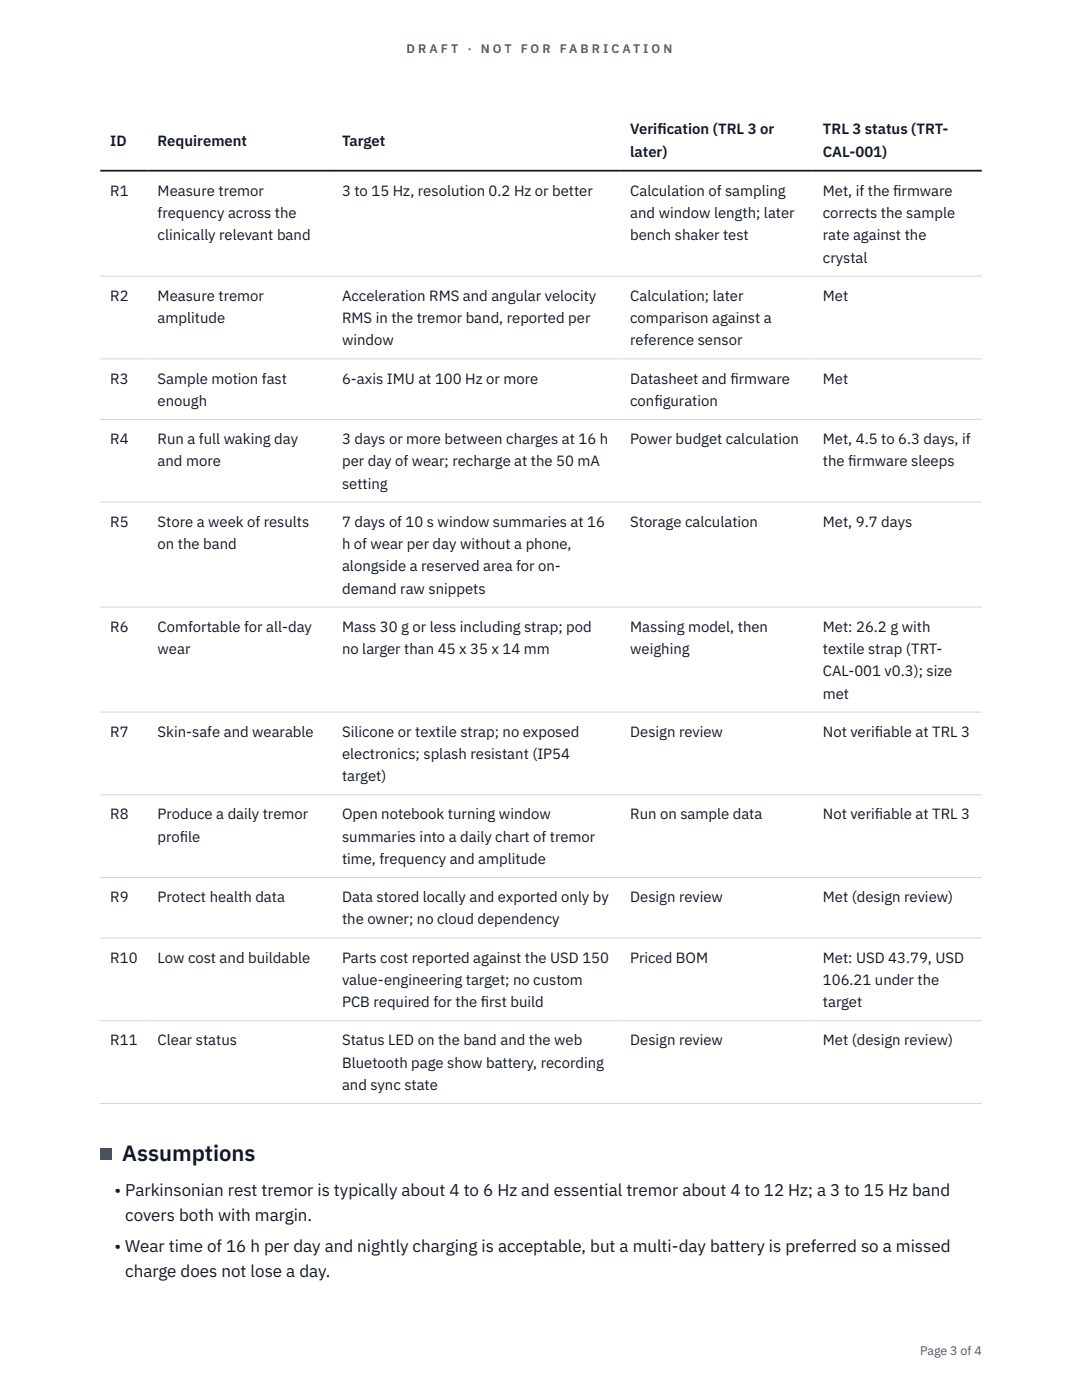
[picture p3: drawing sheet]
<svg xmlns="http://www.w3.org/2000/svg" width="216mm" height="279mm" viewBox="0 0 216 279" stroke-linecap="round" stroke-linejoin="round" font-family="sans-serif">
<defs><g id="words">
<text font-size="4.4" fill="#111827" x="24.4" y="231.7">Assumptions</text>
<g font-size="3.4" fill="#111827">
<text x="22.9" y="238.6">• Parkinsonian rest tremor is typically about 4 to 6 Hz and essential tremor about 4 to 12 Hz; a 3 to 15 Hz band</text>
<text x="25" y="243.7">covers both with margin.</text>
<text x="22.9" y="249.8">• Wear time of 16 h per day and nightly charging is acceptable, but a multi-day battery is preferred so a missed</text>
<text x="25" y="254.9">charge does not lose a day.</text>
</g>
<g font-size="3" fill="#111827">
<text x="22" y="29.1">ID</text>
<text x="31.5" y="29.1">Requirement</text>
<text x="68.3" y="29.1">Target</text>
<text x="125.8" y="26.8">Verif</text>
<text x="131.2" y="26.8">ication (TRL 3 or</text>
<text x="164.2" y="26.8">TRL 3 status (TRT-</text>
<text x="125.8" y="31.3">later)</text>
<text x="164.2" y="31.3">CAL-001)</text>
<text x="22" y="39.1">R1</text>
<text x="31.5" y="39.1">Measure tremor</text>
<text x="68.3" y="39.1">3 to 15 Hz, resolution 0.2 Hz or better</text>
<text x="125.8" y="39.1">Calculation of sampling</text>
<text x="164.2" y="39.1">Met, if the f</text>
<text x="178.2" y="39.1">irmware</text>
<text x="31.5" y="43.5">frequency across the</text>
<text x="31.5" y="48">clinically relevant band</text>
<text x="125.8" y="43.5">and window length; later</text>
<text x="125.8" y="48">bench shaker test</text>
<text x="164.2" y="43.5">corrects the sample</text>
<text x="164.2" y="48">rate against the</text>
<text x="164.2" y="52.4">crystal</text>
<text x="22" y="60">R2</text>
<text x="31.5" y="60">Measure tremor</text>
<text x="31.5" y="64.5">amplitude</text>
<text x="68.3" y="60">Acceleration RMS and angular velocity</text>
<text x="68.3" y="64.5">RMS in the tremor band, reported per</text>
<text x="125.8" y="60">Calculation; later</text>
<text x="125.8" y="64.5">comparison against a</text>
<text x="164.2" y="60">Met</text>
<text x="68.3" y="68.9">window</text>
<text x="125.8" y="68.9">reference sensor</text>
<text x="22" y="76.5">R3</text>
<text x="31.5" y="76.5">Sample motion fast</text>
<text x="68.3" y="76.5">6-axis IMU at 100 Hz or more</text>
<text x="125.8" y="76.5">Datasheet and f</text>
<text x="145.7" y="76.5">irmware</text>
<text x="164.2" y="76.5">Met</text>
<text x="31.5" y="81">enough</text>
<text x="125.8" y="81">conf</text>
<text x="130.6" y="81">iguration</text>
<text x="22" y="88.6">R4</text>
<text x="31.5" y="88.6">Run a full waking day</text>
<text x="68.3" y="88.6">3 days or more between charges at 16 h</text>
<text x="125.8" y="88.6">Power budget calculation</text>
<text x="164.2" y="88.6">Met, 4.5 to 6.3 days, if</text>
<text x="31.5" y="93.1">and more</text>
<text x="68.3" y="93.1">per day of wear; recharge at the 50 mA</text>
<text x="164.2" y="93.1">the f</text>
<text x="169.2" y="93.1">irmware sleeps</text>
<text x="68.3" y="97.5">setting</text>
<text x="22" y="105.1">R5</text>
<text x="31.5" y="105.1">Store a week of results</text>
<text x="68.3" y="105.1">7 days of 10 s window summaries at 16</text>
<text x="125.8" y="105.1">Storage calculation</text>
<text x="164.2" y="105.1">Met, 9.7 days</text>
<text x="31.5" y="109.6">on the band</text>
<text x="68.3" y="109.6">h of wear per day without a phone,</text>
<text x="68.3" y="114">alongside a reserved area for on-</text>
<text x="68.3" y="118.5">demand raw snippets</text>
<text x="22" y="126.1">R6</text>
<text x="31.5" y="126.1">Comfortable for all-day</text>
<text x="31.5" y="130.5">wear</text>
<text x="68.3" y="126.1">Mass 30 g or less including strap; pod</text>
<text x="68.3" y="130.5">no larger than 45 x 35 x 14 mm</text>
<text x="125.8" y="126.1">Massing model, then</text>
<text x="125.8" y="130.5">weighing</text>
<text x="164.2" y="126.1">Met: 26.2 g with</text>
<text x="164.2" y="130.5">textile strap (TRT-</text>
<text x="164.2" y="135">CAL-001 v0.3); size</text>
<text x="164.2" y="139.4">met</text>
<text x="22" y="147">R7</text>
<text x="31.5" y="147">Skin-safe and wearable</text>
<text x="68.3" y="147">Silicone or textile strap; no exposed</text>
<text x="125.8" y="147">Design review</text>
<text x="164.2" y="147">Not verif</text>
<text x="174.6" y="147">iable at TRL 3</text>
<text x="68.3" y="151.5">electronics; splash resistant (IP54</text>
<text x="68.3" y="155.9">target)</text>
<text x="22" y="163.5">R8</text>
<text x="31.5" y="163.5">Produce a daily tremor</text>
<text x="31.5" y="168">prof</text>
<text x="35.9" y="168">ile</text>
<text x="68.3" y="163.5">Open notebook turning window</text>
<text x="68.3" y="168">summaries into a daily chart of tremor</text>
<text x="125.8" y="163.5">Run on sample data</text>
<text x="164.2" y="163.5">Not verif</text>
<text x="174.6" y="163.5">iable at TRL 3</text>
<text x="68.3" y="172.4">time, frequency and amplitude</text>
<text x="22" y="180.1">R9</text>
<text x="31.5" y="180.1">Protect health data</text>
<text x="68.3" y="180.1">Data stored locally and exported only by</text>
<text x="68.3" y="184.5">the owner; no cloud dependency</text>
<text x="125.8" y="180.1">Design review</text>
<text x="164.2" y="180.1">Met (design review)</text>
<text x="22" y="192.1">R10</text>
<text x="31.5" y="192.1">Low cost and buildable</text>
<text x="68.3" y="192.1">Parts cost reported against the USD 150</text>
<text x="68.3" y="196.6">value-engineering target; no custom</text>
<text x="125.8" y="192.1">Priced BOM</text>
<text x="164.2" y="192.1">Met: USD 43.79, USD</text>
<text x="164.2" y="196.6">106.21 under the</text>
<text x="68.3" y="201">PCB required for the f</text>
<text x="95.9" y="201">irst build</text>
<text x="164.2" y="201">target</text>
<text x="22" y="208.6">R11</text>
<text x="31.5" y="208.6">Clear status</text>
<text x="68.3" y="208.6">Status LED on the band and the web</text>
<text x="125.8" y="208.6">Design review</text>
<text x="164.2" y="208.6">Met (design review)</text>
<text x="68.3" y="213.1">Bluetooth page show battery, recording</text>
<text x="68.3" y="217.5">and sync state</text>
</g>
<g font-size="2.5" fill="#b45309">
<text x="81.1" y="10.5">D R A F T</text>
<text x="93.3" y="10.5">·</text>
<text x="95.9" y="10.5">N O T</text>
<text x="103.9" y="10.5">F O R</text>
<text x="111.7" y="10.5">F A B R I C A T I O N</text>
</g>
<text font-size="2.5" fill="#4b5563" x="183.6" y="270.3">Page 3 of 4</text>
</g></defs>
<path d="M20 55.1h175.9M20 71.6h175.9M20 83.7h175.9M20 100.2h175.9M20 121.2h175.9M20 142.1h175.9M20 158.6h175.9M20 175.1h175.9M20 187.2h175.9M20 203.7h175.9M20 220.2h175.9" fill="none" stroke="#d1d5db" stroke-width=".2"/>
<path d="M20 34.1h175.9" fill="none" stroke="#111827" stroke-width=".35"/>
<path d="M20 229.1h2.2v2.2h-2.2z" fill="#0f766e"/>
<use href="#words"/>
</svg>
